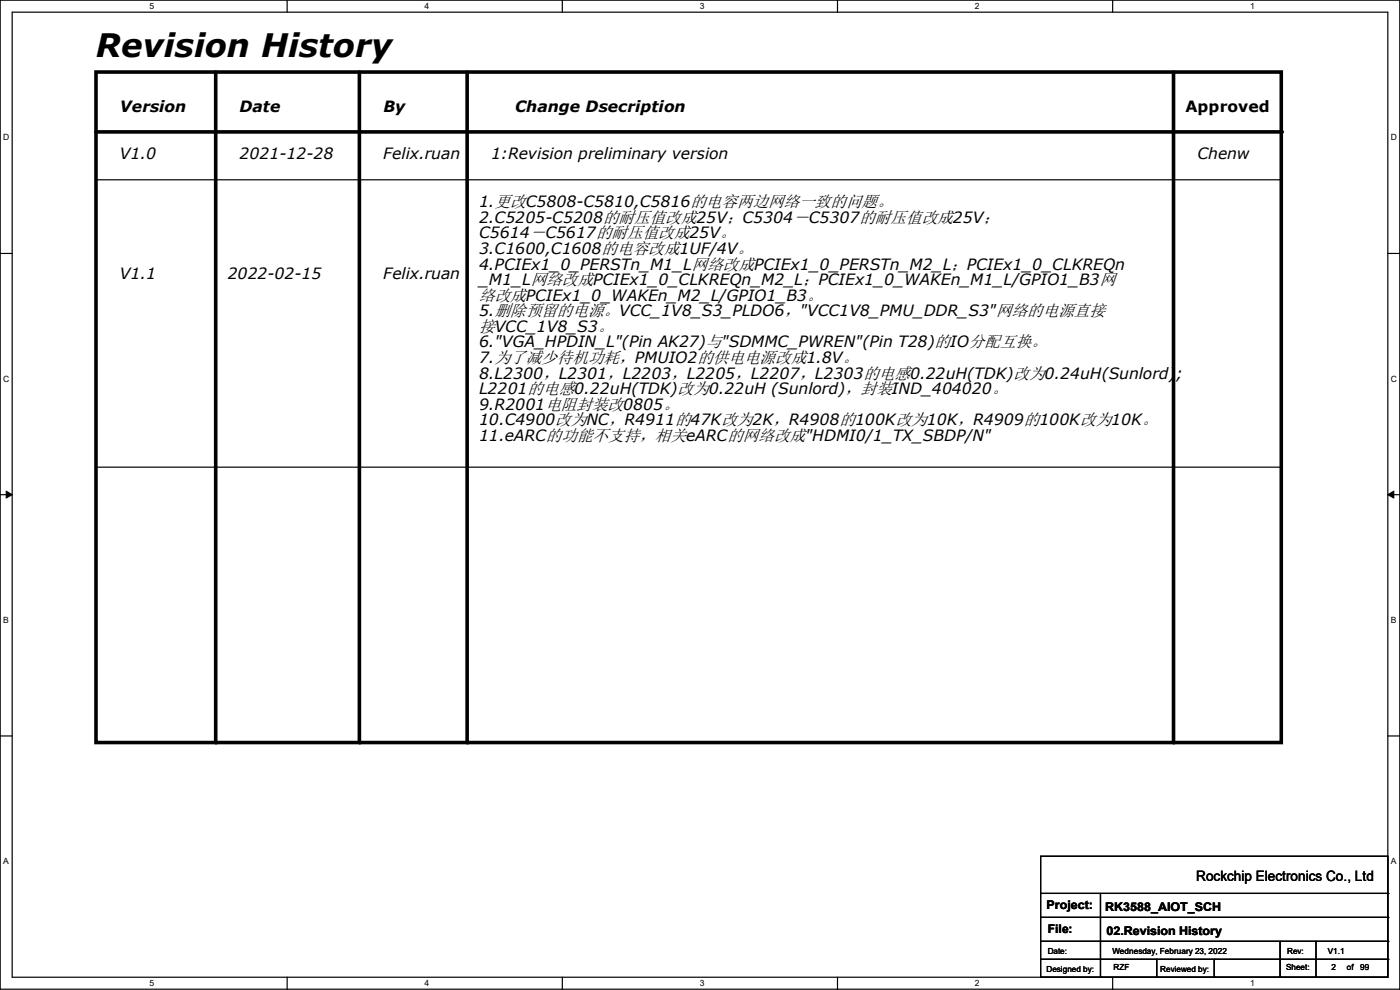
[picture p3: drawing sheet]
<svg xmlns="http://www.w3.org/2000/svg" width="297mm" height="210mm" viewBox="0 0 297 210" stroke-linecap="round" stroke-linejoin="round" font-family="sans-serif">
<defs><g id="words">
<text font-size="6.9" x="20.4" y="12">Revision History</text>
<g font-size="3.5">
<text x="101.6" y="63.8">络改成PCIEx1_0_WAKEn_M2_L/GPIO1_B3。</text>
<text x="101.6" y="70.4">接VCC_1V8_S3。</text>
</g>
<g font-size="3.3">
<text x="25.4" y="23.7">Version</text>
<text x="50.8" y="23.7">Date</text>
<text x="81.3" y="23.7">By</text>
<text x="109.3" y="23.7">Change Dsecription</text>
<text x="251.5" y="23.7">Approved</text>
<text x="25.4" y="33.8">V1.0</text>
<text x="50.8" y="33.8">2021-12-28</text>
<text x="81.3" y="33.8">Felix.ruan</text>
<text x="104.2" y="33.8">1:Revision preliminary version</text>
<text x="254" y="33.8">Chenw</text>
<text x="101.6" y="44">1.更改C5808-C5810,C5816的电容两边网络一致的问题。</text>
<text x="101.6" y="47.3">2.C5205-C5208的耐压值改成25V；C5304－C5307的耐压值改成25V；</text>
<text x="101.6" y="50.6">C5614－C5617的耐压值改成25V。</text>
<text x="101.6" y="53.9">3.C1600,C1608的电容改成1UF/4V。</text>
<text x="25.4" y="59.2">V1.1</text>
<text x="48.3" y="59.2">2022-02-15</text>
<text x="81.3" y="59.2">Felix.ruan</text>
<text x="101.6" y="57.2">4.PCIEx1_0_PERSTn_M1_L网络改成PCIEx1_0_PERSTn_M2_L；PCIEx1_0_CLKREQn</text>
<text x="101.6" y="60.5">_M1_L网络改成PCIEx1_0_CLKREQn_M2_L；PCIEx1_0_WAKEn_M1_L/GPIO1_B3网</text>
<text x="101.6" y="67.1">5.删除预留的电源。VCC_1V8_S3_PLDO6，&quot;VCC1V8_PMU_DDR_S3&quot;网络的电源直接</text>
<text x="101.6" y="73.7">6.&quot;VGA_HPDIN_L&quot;(Pin AK27)与&quot;SDMMC_PWREN&quot;(Pin T28)的IO分配互换。</text>
<text x="101.6" y="77">7.为了减少待机功耗，PMUIO2的供电电源改成1.8V。</text>
<text x="101.6" y="80.3">8.L2300，L2301，L2203，L2205，L2207，L2303的电感0.22uH(TDK)改为0.24uH(Sunlord);</text>
<text x="101.6" y="83.6">L2201的电感0.22uH(TDK)改为0.22uH (Sunlord)，封装IND_404020。</text>
<text x="101.6" y="86.9">9.R2001电阻封装改0805。</text>
<text x="101.6" y="90.2">10.C4900改为NC，R4911的47K改为2K，R4908的100K改为10K，R4909的100K改为10K。</text>
<text x="101.6" y="93.5">11.eARC的功能不支持，相关eARC的网络改成&quot;HDMI0/1_TX_SBDP/N&quot;</text>
</g>
<text font-size="3" x="253.8" y="186.9">Rockchip Electronics Co., Ltd</text>
<g font-size="2.5">
<text x="222" y="192.9">Project:</text>
<text x="222.3" y="198">File:</text>
<text x="234.5" y="193.2">RK3588_AIOT_SCH</text>
<text x="234.7" y="198.2">02.Revision History</text>
</g>
<g font-size="1.8">
<text x="31.7" y="1.9">5</text>
<text x="90.1" y="1.9">4</text>
<text x="148.5" y="1.9">3</text>
<text x="206.8" y="1.9">2</text>
<text x="265.2" y="1.9">1</text>
<text x=".7" y="29.8">D</text>
<text x="295.1" y="29.8">D</text>
<text x=".7" y="80.9">C</text>
<text x="295.1" y="80.9">C</text>
<text x=".7" y="132.1">B</text>
<text x="295.1" y="132.1">B</text>
<text x=".7" y="183.3">A</text>
<text x="295.1" y="183.3">A</text>
<text x="222.3" y="202.3">Date:</text>
<text x="236" y="202.3">Wednesday, February 23, 2022</text>
<text x="273.1" y="202.3">Rev:</text>
<text x="281.7" y="202.3">V1.1</text>
<text x="31.7" y="209.2">5</text>
<text x="90.1" y="209.2">4</text>
<text x="148.5" y="209.2">3</text>
<text x="206.8" y="209.2">2</text>
<text x="222" y="206.1">Designed by:</text>
<text x="236.3" y="205.9">RZF</text>
<text x="246.2" y="206.1">Reviewed by:</text>
<text x="265.2" y="209.2">1</text>
<text x="272.8" y="205.9">Sheet:</text>
<text x="282.5" y="205.9">2</text>
<text x="285.7" y="205.9">of</text>
<text x="288.6" y="205.9">99</text>
</g>
</g></defs>
<path d="M0 0h297v209.8h-297zM2.6 2.6h291.8v204.7h-291.8z" fill="none" stroke="#000" stroke-width=".25"/>
<g fill="#fff">
<path d="M31.7 .3h1v2h-1z"/>
<path d="M31.7 207.6h1v1.9h-1z"/>
</g>
<path d="M60.9 0v2.6M60.9 207.3v2.5" fill="none" stroke="#000" stroke-width=".25"/>
<g fill="#fff">
<path d="M90.1 .3h1v2h-1z"/>
<path d="M90.1 207.6h1v1.9h-1z"/>
</g>
<path d="M119.3 0v2.6M119.3 207.3v2.5" fill="none" stroke="#000" stroke-width=".25"/>
<g fill="#fff">
<path d="M148.5 .3h.9v2h-.9z"/>
<path d="M148.5 207.6h.9v1.9h-.9z"/>
</g>
<path d="M177.7 0v2.6M177.7 207.3v2.5" fill="none" stroke="#000" stroke-width=".25"/>
<g fill="#fff">
<path d="M206.8 .3h1v2h-1z"/>
<path d="M206.8 207.6h1v1.9h-1z"/>
</g>
<path d="M236.1 0v2.6M236.1 207.3v2.5" fill="none" stroke="#000" stroke-width=".25"/>
<g fill="#fff">
<path d="M265.2 .3h1v2h-1z"/>
<path d="M265.2 207.6h1v1.9h-1z"/>
<path d="M.7 28.2h1.2v1.9h-1.2z"/>
<path d="M295.1 28.2h1.2v1.9h-1.2z"/>
<path d="M.7 79.3h1.2v2h-1.2z"/>
<path d="M295.1 79.3h1.2v2h-1.2z"/>
</g>
<path d="M0 53.8h2.6M294.4 53.8h2.6" fill="none" stroke="#000" stroke-width=".25"/>
<g fill="#fff">
<path d="M.7 130.5h1.2v2h-1.2z"/>
<path d="M295.1 130.5h1.1v2h-1.1z"/>
</g>
<path d="M0 104.9h2.6M294.4 104.9h2.6" fill="none" stroke="#000" stroke-width=".25"/>
<path d="M1.3 104.2l1.3 .7-1.3 .8zM294.4 104.9l1.3-.7v1.5z" fill="#000" stroke="#000" stroke-width=".21"/>
<g fill="#fff">
<path d="M.7 181.7h1.2v2h-1.2z"/>
<path d="M295.1 181.7h1.1v2h-1.1z"/>
</g>
<g fill="none" stroke="#000" stroke-width=".25">
<path d="M20.4 38.1h251.4M271.8 38.1h.1M20.4 99.1h251.4M271.8 99.1h.1M0 156.1h2.6M294.4 156.1h2.6M220.8 181.7h73.6v25.6h-73.6zM220.8 189.5h73.6M220.8 194.6h73.6M220.8 199.7h73.6M233.5 189.5v17.8M271.6 199.7v7.6"/>
<path d="M279.2 199.7v7.6M294.4 189.5h.1M294.4 194.6h.1M294.4 199.7h.1M220.8 203.5h73.6M233.5 207.3h.1M245.4 207.3h.1M245.4 203.5v3.8M257.6 207.3h.1M257.6 203.5v3.8M271.6 207.3h.1M279.2 207.3h.1"/>
<path d="M294.4 203.5h.1"/>
</g>
<path d="M20.4 15.3h251.4v142.2h-251.4zM45.8 15.3v142.2M76.2 15.3v142.2M99.1 15.3v142.2M249 15.3v142.2M20.4 28h251.4" fill="none" stroke="#000" stroke-width=".76"/>
<g fill="#000">
<circle cx="271.8" cy="28" r=".38"/>
<circle cx="45.8" cy="157.5" r=".38"/>
<circle cx="76.2" cy="157.5" r=".38"/>
<circle cx="99.1" cy="157.5" r=".38"/>
<circle cx="249" cy="157.5" r=".38"/>
</g>
<use href="#words"/>
</svg>
